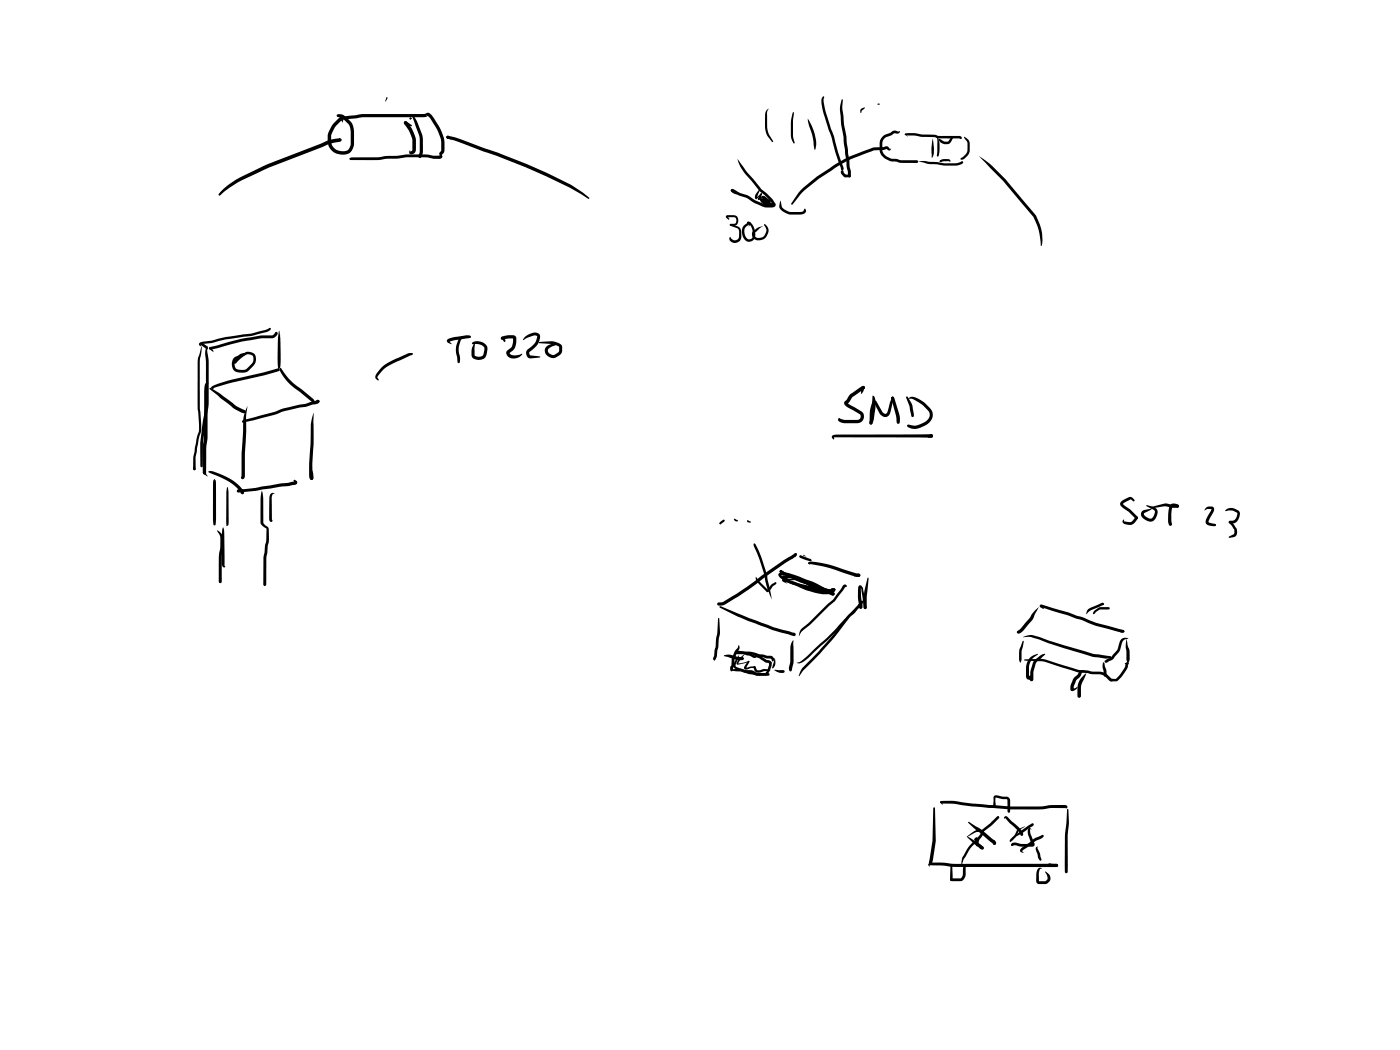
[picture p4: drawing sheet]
<svg xmlns="http://www.w3.org/2000/svg" width="285mm" height="214mm" viewBox="0 0 285 214" stroke-linecap="round" stroke-linejoin="round" font-family="sans-serif">
<g fill="#000">
<path d="M167.5 19.7l.2-.1 .1 .1-.1 .9 .4 2.1 1.7 5 .8 3.2 1.1 3-.1 .8a.5 .5 0 0 1-.5-.7l-1-3-.8-3.1-1.7-5a5.5 5.5 0 0 1-.3-2.9zM69.1 24l1.3-.3 3.6-.5h12.5a.39 .39 0 0 1 .6 .2l-.1 .2-.2-.2 .2 .2-.7 .3h-12.3l-4.5 .5-.5-.3zM45.4 38.5a22.1 22.1 0 0 1 6.7-4l2.4-1.1 10.9-4.2a8.3 8.3 0 0 1 3.8-1l-.1 .3-.1-.3a.37 .37 0 0 1 .6 .3l-.4 .4a8.6 8.6 0 0 0-3.5 1l-7 2.7a81.7 81.7 0 0 0-10.3 4.5 15.2 15.2 0 0 0-3.5 2.7h-.3l-.1-.2zM68.6 23.3h.8l.6 .2 1.7 1.6 .4 1.6v2.6a2.25 2.25 0 0 1-3.2 2.1 2.74 2.74 0 0 1-2.2-2.8 4 4 0 0 1 .8-3l1.4-1.5a.52 .52 0 0 1 .8-.3 .52 .52 0 0 1 .2 .8l-.2 .4-.3-.7 .2 .2-.4 .4a5.3 5.3 0 0 0-1.7 2.5l-.1 1.2a2.23 2.23 0 0 0 1.3 2 2.23 2.23 0 0 0 2.3-.3l.4-1v-2.6l-.2-.9-.2-.5-1.3-1.2-1.1-.4zM71.2 32.3l.1-.1 .2 .2-.2 .1zM71.3 32.2l.3-.2h5.3l1.9-.2 5.4-.4a10.9 10.9 0 0 1 4.1 .3h1.2l.3-.2a.44 .44 0 0 1 .2 .6 .44 .44 0 0 1-.5 .3l-1.3-.1a9.6 9.6 0 0 0-4-.3l-5.4 .3-1.8 .3h-5.4l-.4-.2zM71.3 32.2l.4 .4-.5-.1zM78.6 19.9l.2-.2 .1 .2-.4 .8zM82.3 24.8l.3-.2 .3 .2a8.1 8.1 0 0 1 1.7 3.2l.1 2.4a.82 .82 0 0 1-.4 .9 .82 .82 0 0 1-1-.1l.1-.6 .3 .4-.1-.1 .4-.3-.1-2.4a7.7 7.7 0 0 0-1.6-3zM83.4 24.1l.3-.1 .1 .1-.1 .2zM83.4 24l.2-.1 .2 .2-.3 .2zM82.3 24.8l.4-.1 1.2 .9-.2 .1-1.3-.4-.2-.3z"/>
<path d="M83.9 23.5l.1-.1 .2 .1 .6 1.1 1.1 2.6a9.9 9.9 0 0 1 .2 4l-.2 .5a.46 .46 0 0 1-.6 .4l-.1-.3 .3-1.3a7.3 7.3 0 0 0-.2-3.1zM86.8 23.1l.3-.1 .2 .1v.3l-.4 .1zM86.9 23l.6 .1 .6 .7a11.4 11.4 0 0 1 2.4 5.2v1.9l-.2 .3-.6 .4-.3-.3 .4-.7-.1-2.4a13.9 13.9 0 0 0-2.4-4.5l-.2-.1 .1-.1h-.3l-.1-.2zM86.9 23.1h.3l.3 .7-.3-.2a.37 .37 0 0 1-.3-.5zM89.6 31.6h.2l.2 .1v.3l-.2 .1-.3-.1zM89.2 31.8l.7-.2 .1 .2-.2 .3-.6-.2zM91 27.7l.2-.1 1.7 .4 5.9 2.2a109.4 109.4 0 0 1 17.5 7.4l3.6 2.6v.3a68.6 68.6 0 0 0-12.9-6.5l-5.9-2.3-8.4-3-1.6-.5-.2-.3zM90.9 27.8l.3-.2 .2 .1v.4l-.2 .1-.2-.1zM91 27.7h.4l.5 .8-.9-.4zM148.8 38.6l.3-.1 .2 .1v.3l-.2 .1h-.2zM148.9 38.6h.3l.9 .9a1.19 1.19 0 0 1-1.3-.7zM150.1 32.3l1.9 2.7 3 3.5 2 1.8 .8 1a.62 .62 0 0 1-.1 .8 .62 .62 0 0 1-.7 .2l-1.7-.2-1.8-.8-1.6-1.1a6.5 6.5 0 0 1-2.7-1.1l-.3-.1-.1-.2a.48 .48 0 0 1 .8-.1 6.6 6.6 0 0 0 2.7 1.1l1.4 1 1.8 .8 .6 .1 1.3-.1v.2l-.7-1.1-2.1-1.9-3-3.5a7.5 7.5 0 0 1-1.5-3z"/>
<path d="M154.8 38.4l-.7 1.9h-.1l.9-1 .2 .2-.9 .9a.34 .34 0 0 1-.5 0 .34 .34 0 0 1 0-.5l.2-.4zM154.9 39.5l.1-.2 .1 .2-.1 .1zM154.8 39.5l.2-.2 .1 .4a1.06 1.06 0 0 1-.6 1l-.2-.3zM155.4 39.9l.2 .2v.9l.2 .5h-.1h.3v.3a.76 .76 0 0 1-.8-.8v-1zM156.1 22.4l.5-.3-.4 .6v1a7.5 7.5 0 0 0 .3 3.6l.9 1.5-.1 .1-1-1.2a6.7 6.7 0 0 1-.5-4l.1-.9zM161.4 22.9l.1-.1 .2 .2-.2 2.4a7.6 7.6 0 0 0 .3 3.7l-.1 .1a2.68 2.68 0 0 1-.7-1.9v-2.6zM164.5 24.1a8.5 8.5 0 0 1 1.5 6.4h-.1a21.1 21.1 0 0 0-1.4-5.7zM171.4 34.3l.3-.1-.1 .5-.3-.2zM171.3 20.3l.2-.1 .1 .1-.1 1.6 .3 3.4 .5 2.5 .7 6.1 .2 .9v1l-.3 .3-.3-.3v-.9l-.2-.9-.7-6.1-.5-3.5a9 9 0 0 1 .1-4.1zM171.3 34.3h.3l.1 .2-.3 .1zM171.3 34.7h.4l.1 .4 .5 .5v.4h-.4l-.5-.5-.2-.3zM171.9 35.6l1-.1 .3 .3-.3 .3h-.8l-.3-.3z"/>
<path d="M175.3 22.2l.7-.4 .1 .1-.6 .6-.2 .5-.2-.4zM163 38.7a38 38 0 0 1 6.8-5.1 43.6 43.6 0 0 1 8.2-3.6h1.7l.6-.2a.7 .7 0 0 1 .8 .4l.1 .2 .3-.1-.4 .3-.6-.3-.6 .2-1.9 .1-.6 .2a27 27 0 0 0-8.1 3.9 22.2 22.2 0 0 0-7.9 6.9l-.2 .1-.1-.3zM179.7 27.8l1.9-1a.95 .95 0 0 1 1.1-.1l.5 .1-.2 .4-.9-.1-.6 .5-1 .3a1.52 1.52 0 0 0-.9 1.3v1.2a1.73 1.73 0 0 0 1.1 1.6l.8 .3h1l.8 .3h3.4l.3 .3-.3 .3h-3.3l-.9-.3a3.5 3.5 0 0 1-2.9-1.1l-.1-.1a4.1 4.1 0 0 1 .1-3.8zM184.3 27.2h.1a9.9 9.9 0 0 1 3.6 .2h2.2l1.1 .3h4.3a.31 .31 0 0 1 .2 .3 .31 .31 0 0 1-.2 .3l-.3-.1h-4.3l-.8-.3h-2.4l-1.3-.3a4.2 4.2 0 0 1-2.3-.3zM184.3 27.2l.6 .7-.7-.4zM187 32.9l1.2-.1 4.8 .5a4 4 0 0 0 2.7-.4l.1-.1a.34 .34 0 0 1 .2 .4 .34 .34 0 0 1-.4 .3 14 14 0 0 1-5.5-.1h-1.2zM189.9 28.2a7 7 0 0 1 0 3.7l-.2 .2v-2.1zM190.8 27.6a5.5 5.5 0 0 1 .3 4.2l-.2 .1-.2-.2 .2-2.8zM191.1 28.2l1.2 .6h.6l.2-.1 .7-.8 .2 .2a1.52 1.52 0 0 1-1.4 1.3 1.52 1.52 0 0 1-1.5-1.2zM191.4 32.6a2.13 2.13 0 0 1 2.1 0v.1a.17 .17 0 0 1-.1 .2 .17 .17 0 0 1-.2-.1h-1.2a.5 .5 0 0 1-.7 0zM191.5 32.7l.1 .1-.1 .2-.2-.1zM191.3 32.8l.4-.2-.2 .3z"/>
<path d="M196.3 27.9a1.58 1.58 0 0 1 1.1 1.9 2.22 2.22 0 0 1-.4 1.9l-.9 .7-.4 .1-.1-.1 1-1 .4-.7v-1.7zM199.3 31.7a25.1 25.1 0 0 1 5.9 5.4l5.7 6.7a9.1 9.1 0 0 1 1.2 6.2h-.2a12.6 12.6 0 0 0-1.5-5.8l-6.1-7.3zM147.9 43.9l1.5-.1a1.08 1.08 0 0 1 .9 1.2 1.08 1.08 0 0 1-1.1 1h-.4l-.2-.2 .2-.2h.7a.7 .7 0 0 0 .4-.8 .7 .7 0 0 0-.5-.6h-1.3v-.1l.4 .4-.2 .2-.5-.5zM148.8 45.6l1.5 .5 .4 .3 .2 .6v1.2a1.24 1.24 0 0 1-1 1.3 1.24 1.24 0 0 1-1.4-1l.2-.3 .3 .4 .7 .3a.79 .79 0 0 0 .8-.7l-.1-1.5-1.7-.7-.1-.2zM148.8 45.6l.2 .2-.2 .2-.2-.2zM152.1 45.2l.3-.1a2.8 2.8 0 0 1 1.3 3.2 1.28 1.28 0 0 1-1.4 .9 1.28 1.28 0 0 1-1.1-1.2 1.83 1.83 0 0 1 1.6-2.7v.3l-.3 .5v-.6l.1 .2a1.69 1.69 0 0 0-1 1.5 1.69 1.69 0 0 0 .8 1.5 .8 .8 0 0 0 .9-.8 2.52 2.52 0 0 0-1-2.4h-.2zM154.4 40.3l.9-.4 .2 .1-.9 .7-.3-.1zM154.8 40.4h.2l1.2 .4h.4a.34 .34 0 0 1 .1 .5 .34 .34 0 0 1-.5 0l-1.4-.5zM155 40.8h.3v.3h-.3zM155 40.8l.3-.1 .9 .7a.42 .42 0 0 1 .5 0 .42 .42 0 0 1 .1 .4l-.5 .1-.5-.2-.8-.6zM153.3 47l.4-.2a2.6 2.6 0 0 1 1.7-.7l-.7 .4-.6 .6a.63 .63 0 0 0-.4 .9 .95 .95 0 0 0 1.2 .4l.6-.3 .4-.6a1.43 1.43 0 0 0-.4-1.7l.2-.2a1.67 1.67 0 0 1 .3 2.7 1.58 1.58 0 0 1-1.6 .7 1.58 1.58 0 0 1-1.3-1.1zM154.9 40.9l.3-.2 .6 .6a.26 .26 0 0 1 .3 .3 .26 .26 0 0 1-.4 .2l-.7-.6z"/>
<path d="M155.3 40.1l.2-.1h.2v.3l-.2 .2-.2-.1zM155.3 40.1l.2-.1 1.6 1.3a.46 .46 0 0 1 .4 .6h-.5l-.7-.4-1-1.1zM156.4 40.9l.2-.1h.2l.1 .3-.3 .2-.2-.1zM155.4 40l.4 .1 .9 .6 .2 .3-.1 .2-.2 .1-1.3-.9v-.2zM154.8 40.4h.1l1.6 1a.26 .26 0 0 1 .3 .2 .26 .26 0 0 1-.1 .3l-.6-.1-1.1-.8-.3-.3zM158.9 40.8l.1 .4a1.68 1.68 0 0 0 1.5 1.8l.4 .2 2.3-.1 .4-.1 .3-.5 .2 .5-.5 .5a5.3 5.3 0 0 1-2.6 .2 2.43 2.43 0 0 1-2.3-1.8zM40.8 70.1l.5-.1 .8 .4a.39 .39 0 0 1 .2 .3 .39 .39 0 0 1-.1 .4l-1.2-.8-.3 .1zM40.6 69.9l.6-.3 2.1-.3a30.4 30.4 0 0 1 6.2-1.2 18 18 0 0 0 5.1-1.2l.5-.1a.32 .32 0 0 1 0 .3 .32 .32 0 0 1-.3 .2l-.7 .3a21.3 21.3 0 0 1-5.1 1.1l-3 .4a17.6 17.6 0 0 1-4.7 .9l-.6 .1 .3 .5-.5-.4zM41 70.6h.1l-.1 .9-.3 1.9v4.5a50.5 50.5 0 0 0 .3 8.5l-.1 1.4-.4 1.6-.7 3.7v2.4l-.2 .3-.3-.3 .1-2.5 .6-3.7 .5-1.5v-1.3a58.5 58.5 0 0 1-.3-10 11.2 11.2 0 0 1 .2-3.8zM42.2 70.3v1.6a17.4 17.4 0 0 1 .3 4.9v1.9a20.3 20.3 0 0 1-.6 7l-.6 4.5v4.7l-.3 .2-.2-.2v-4.5l.5-4.8a19.9 19.9 0 0 0 .6-6.9v-5.1a4.6 4.6 0 0 1 .3-3.3zM42 77.8l.2-.1 .2 .2-.1 1.1v10.2l-.3 2v5l-.4 .4-.3-.4v-4.8l.2-2.2 .1-9.7 .1-1.1zM42.6 70.8l1.6-.5a45.7 45.7 0 0 1 8.9-2h2.3l.8-.7a.6 .6 0 0 1 .3 .6 .6 .6 0 0 1-.5 .4l-.6 .3h-2.1a51.2 51.2 0 0 0-8.6 1.9l-1.9 .4-.2-.1z"/>
<path d="M42.8 78.9l2 1.2 3.3 2.6 1.4 .7a.52 .52 0 0 1 .4 .6l-.5 .1-1.8-1-4.9-3.9-.1-.1zM43.1 78.8l.3 .1-.2 .3-.2-.2zM43.1 78.7a18.2 18.2 0 0 1 5.8-1.8l7.6-1.9 .4 .1 .1 .2-.3 .3-2.9 .8-6.4 1.5-4.2 1.2-.2-.1zM43 79l.3-.2 .2 .3-.2 .1zM42.6 70.7h.4l.5 .9-.9-.5zM47.6 72.8l1.5-.8 1 .1-.7 .2-.7 .6a1.26 1.26 0 0 0-.9 1.5 1.26 1.26 0 0 0 1.6 .9l.7-.1 1.1-1.1a1.38 1.38 0 0 0 .2-1.7l-1.1-.3a5.9 5.9 0 0 0-2.1 1.7l-.3 .3-.2-.3a4.4 4.4 0 0 1 2.4-2.1 1.57 1.57 0 0 1 1.8 .5 1.57 1.57 0 0 1-.1 2l-1 1a2.49 2.49 0 0 1-3.4 0 2.16 2.16 0 0 1 .2-2.4zM56.8 67.4a28.4 28.4 0 0 1 .2 7.5l-.2 .2-.2-.1v-5.2zM57 75l.1-.1 .4 .5a11.7 11.7 0 0 0 3.9 3.8l2.4 2.1a.35 .35 0 0 1 .2 .4 .35 .35 0 0 1-.4 .2l-2.6-2.2a9.3 9.3 0 0 1-4.1-4.5zM77.8 74.8l1.5-1.1 3.8-1.8h.6l.4 .1-.2 .3-2.4 1.1a7.4 7.4 0 0 0-4.7 3.4l.3 .6-.1 .1-.4-.3a.86 .86 0 0 1 .1-1.2zM91.1 69.1l1.4-.5 2.5-.3h.6l.3 .3-.3 .2-3 .5-1.1 .3-.1-.2 .6 .6-.6-.1a.47 .47 0 0 1-.3-.8zM93.6 68.8l1.1-.4 .9-.1 .3 .3-.3 .2h-.9l-.6 .2a4.1 4.1 0 0 0-.4 3.7l-.1 1.2h-.4l-.1-.9a4.7 4.7 0 0 1 .5-4.2zM96.2 69.7a1.96 1.96 0 0 1 3 1.5v.2a1.64 1.64 0 0 1-1.9 1.9l-1-.3-.3-.8a2.45 2.45 0 0 1 .7-2.2l-.1 2.3a1.12 1.12 0 0 0 1.9-.3l.1-.7a.82 .82 0 0 0-.7-1.1l-.7-.2-.9 .1-.2-.2z"/>
<path d="M102.1 68.6a3.8 3.8 0 0 1 2.9-.1 2.79 2.79 0 0 1-1.3 3.4l.1 .1a1.48 1.48 0 0 0 1.8 .3l.7-.3a.74 .74 0 0 1-.7 .8 1.63 1.63 0 0 1-2.5-.8l.1-.5 .8-.6a2.31 2.31 0 0 0 .5-2l-2.2 .3-.3-.3zM102.1 68.6h.3l.2 .2 .3 .7-.2 .2-.4-.5-.2-.1-.1-.2zM106.9 68.6a2.36 2.36 0 0 1 2.8-.7 2.04 2.04 0 0 1-.6 2.6l-1.3 1.2v.4l.2 .3 1.9 .2 .1 .1-2 .3a1.1 1.1 0 0 1-.6-1.9 3.3 3.3 0 0 0 2-2.5l-.2-.2-.5-.1-2.2 .9zM109.6 69.8l.2-.2 2.7-.1a2.83 2.83 0 0 1 1.8 .8l.2 .3-.1 1.1-.3 .5-.5 .4a1.51 1.51 0 0 1-2.1-.1 1.51 1.51 0 0 1-.1-2.1l1-.4 .9-.1 .2 .1-.2 .2-.8 .3a.97 .97 0 0 0-.9 1 1.17 1.17 0 0 0 1.2 .8l1-.7v-1l-1.2-.5-2.8-.2zM173.1 80.3l2.3-1.6 .4-.1 .2 .1v.4l-2.4 1.7-.7 1.1-.4 .3v-.2l2.9 1.8a1.34 1.34 0 0 1 .4 1.5 1.34 1.34 0 0 1-1.3 .9l-2.9-.1-.8-.3-.2-.4 .3-.3 .3 .3 .7 .1h2.6a.72 .72 0 0 0 .7-1l-2.8-1.7a.76 .76 0 0 1-.5-.7 .76 .76 0 0 1 .5-.7zM39.4 95l.4 .4-.2 .4-.3-.2v-.4zM41.5 95.6l.4 .6-.3 .4-.3-.3v-.5zM41.4 96.2l.3-.1 .3 .5h-.5zM41.3 96.1l.3-.2 .3 .1v.4l-.3 .2-.2-.1zM41.4 96.2h.4l.5 .8-.9-.5zM42.5 95.9h.2a10.4 10.4 0 0 1 6.9 4.2v.5l-.2 .1-.3-.2a7.4 7.4 0 0 0-3.9-3.2l-2.7-1.1-.1-.1zM43.5 97.7l.2-.1 .1 .1-.1 .4z"/>
<path d="M43.5 97.7l.2-.1 .2 .2 .1 .7v7.2l-.1 1-.2 .3-.3-.3v-1v-7.2zM46.2 99.2h.1a19.9 19.9 0 0 1 .2 5.3v2.3a.21 .21 0 0 1-.2 .3 .21 .21 0 0 1-.2-.3v-6.5zM48.3 99.7l3.7-.4 8-1.3v.2l-.3-.4a.53 .53 0 0 1 .8 .3l-.1 .4-.3 .2-8 1.2-3.6 .3-.3-.2zM49.5 85.6l.2 .2-.2 .2-.2-.2zM49.4 85.7l3-.9a22.7 22.7 0 0 0 5.2-1.6l4.5-1 2.6-.8 .3 .1 .1 .2a1.52 1.52 0 0 1-1.3 .7l-1.6 .4-1.3 .2-3.4 .8a18.4 18.4 0 0 1-4.9 1.5l-3.1 .7-.2-.2zM49.3 85.8l.2-.2 .4 .2-.4 .2zM50.4 82.6a18 18 0 0 0-.3 5.2l-.2 4.5v4.6l-.2 .5-.3 .2-.4-.4 .3-.3-.1 .1v-4.7l.3-4.5a8.9 8.9 0 0 1 .9-5.2zM53.3 99.9a29.5 29.5 0 0 1 .3 6.5l1 .9 .1 .5 .1 2.3-.6 3.4v5.5l-.3 .3-.3-.3v-5.5l.6-3.5v-2.4a1.9 1.9 0 0 1-1.2-1.2v-2.8a10.5 10.5 0 0 1 .3-3.7zM63.4 95.6v-.1a2.28 2.28 0 0 1 .4 1.8l-.1 .3-.2 .1-.4-.3 .2-.3-.1 .1zM63.6 81.5l.3 .1v.3h-.4zM63.8 84.1v6.4l-.2 3.9 .1 2.8-.2-.1 .3 .3-.1 .2a.62 .62 0 0 1-.7-.1 .62 .62 0 0 1-.1-.7l.4-7.7a11.5 11.5 0 0 1 .5-5zM63.5 81.6l.3-.1h.1l.1 .3-.3 .2-.1-.1z"/>
<path d="M64.2 81.8l.5-.4 .4 .3-.2 .3-.6 .3-.2-.3zM169.5 88.7l.8-.2 19.3-.1 .3 .1 .1 .3-.1 .2-.3 .1-19.8-.1 .1 .3-.2 .2-.3-.5zM175.5 78.7l.3-.1 .3 .3-.4 .9-.4 .5v-1.1zM177.8 81.6l.3-.1 .3 .1 1.3 2.4 .6 .3 .4-.5 .8-2.8 .2-.2h.2v.6l-.6 2.5a1.13 1.13 0 0 1-.9 1 1.13 1.13 0 0 1-1.3-.6l-1-2.1-.1-.2h.1l-.3 .3a7.8 7.8 0 0 0-.2 3.8v.3h-.3h-.2l-.1-.3a9 9 0 0 1 .6-4.1zM177.6 80.6a.74 .74 0 0 1 .6 .8v1.6l-.3 2.3a1.23 1.23 0 0 1-.6 1.1l-.3-.3 .5-3zM181.6 80.8h.3v.5l-.4-.1zM181.5 80.8h.3l.3 .2 1 3.4 .1 1.6-.3 .3-.3-.3-.2-1.4-1-3.6zM184.6 80.7l1.2 1.8 .3 2.1-.1 .3h-.2l-.3-.2-.3-2-.7-1.8zM184.9 81.1a1.6 1.6 0 0 1 2.1 .1 5.5 5.5 0 0 1 2.9 2.9 2.26 2.26 0 0 1-1.2 2.4 3.5 3.5 0 0 1-3.9 .5l-.1-.3 .2-.3 1.5 .3 1.9-.8a1.47 1.47 0 0 0 .5-2.5 7.6 7.6 0 0 0-3.4-2.2zM189.4 88.4l.5 .1 .1 .3-.2 .3-.8 .1-.1-.2zM44.2 108l.7 .5 .4 .6 .1 2.7a11.7 11.7 0 0 0-.3 4.1l.1 2.5-.4 .4-.3-.4v-2.5a12.8 12.8 0 0 1 .3-4.4v-2.2zM45.4 107.4l.1 .1 .2 .7v7l.2 .2-.2 .1a.65 .65 0 0 1-.6-.7l.1-6.6z"/>
<path d="M48.3 99.8h.3l.3 .4h-.5l-.2-.2zM55.1 100.5l.4-.2 .5 .2-.3 .1a.84 .84 0 0 0-.4 .9l.1 4.3h-.1l.2 .2-.1 .2a.49 .49 0 0 1-.5-.1 .49 .49 0 0 1-.1-.6v-4.2zM146.6 106.3l.7-.5 .2 .1v.3l-.9 .6-.2-.2zM149.4 105.7l.2-.1 .7 .4-.2 .2-.3-.1zM153.9 117.4l1 1.2 1.5 1.6v.3h-.3l-1.9-2a.9 .9 0 0 1-.3-1.1zM158.8 116.2l.2-.1 1.3 .7 3.6 1.4a17.6 17.6 0 0 0 5.2 1.8h.5l-.2 .2v.2l-.3-.3a.43 .43 0 0 1 .5-.2 .43 .43 0 0 1 .3 .3 .57 .57 0 0 1-.8 .5 17.2 17.2 0 0 1-5.4-1.9l-4.3-1.8-.6-.4zM159.3 117.3l1.5-.2 .8 .2 8.2 3.4 .1 .2-.2 .3h-.4l-7.9-3.4-1.9-.1-.3-.3zM159.3 117.9l.4-.1 .6 .2 4 1.5 1.6 .4 3 .5a.44 .44 0 0 1-.1 .5 .44 .44 0 0 1-.5 .1l-1.9-.2-2.3-.6-4.5-1.8 .1-.3 .7 .8-.9-.4a.38 .38 0 0 1-.2-.6zM161.8 112.7h.2l.3 .2-.5 .6-.1-.2zM161.8 112.7h.3l.1 .4h-.3zM146.1 122.7l1.1-.2a75.4 75.4 0 0 0 9.1-6.2l5.4-3.6h.5l.1 .2-.2 .3-.6 .5-1.6 .9-4.4 3.1a53.5 53.5 0 0 1-8.1 5.5l-1.1 .1-.2-.1zM162.8 113.2h.7l1.6 .6 .2 .3-.3 .2-.9-.3-1.2-.4-.2-.3z"/>
<path d="M162.8 113.2l.3-.1 .5 .5-.7-.1zM164.5 114.6l.2-.1 .1 .2-.1 .1zM164.6 114.5l.1-.1a18.3 18.3 0 0 1 6.9 1.5l2.9 .9a.47 .47 0 0 1 .5 .1 .47 .47 0 0 1 .1 .5h-.9l-2.8-.9a33.2 33.2 0 0 0-6.7-1.7l-.2-.1zM164.7 114.6l.3 .5-.4-.4zM169.2 119.9a.62 .62 0 0 1 .9 .2l-.3 .3-.4-.1h-.2zM173.9 117.2l.9-.4 .3 .1 .1 .2-.4 .4-.8-.1zM176.7 117.6l.2 .1-.5 6.3-.5-.1-.1-.4a12.3 12.3 0 0 1 .4-4.1zM228.3 102.1l1.7-.9 .5 .1 .5 .5-.2 .3-.6-.4-1.5 .8-.1 .1 .2 .2a9.5 9.5 0 0 1 2.9 2.6l-.1 .2h-.4l-1.4-1.4-1-.7a.85 .85 0 0 1-.5-1.4zM228.7 105.8h.2v.4l1.3 .1 1-1 .4-.1 .1 .4-.9 1a1.85 1.85 0 0 1-2.2-.3zM234.3 103.2l3-.7 1.4 .3h1.1l.3 .3-.4 .3h-1.1l-1.4-.3-2.8 .4-.2-.1zM233.4 102.9l1.3 .3 .7 .4a1.68 1.68 0 0 1-.4 2.3 1.68 1.68 0 0 1-2.4-.5 .96 .96 0 0 1-.2-1.1 .96 .96 0 0 1 1-.6l1-.1 .1 .1-1.4 .7a.41 .41 0 0 0-.2 .4 .41 .41 0 0 0 .3 .4l.5 .3a.69 .69 0 0 0 1.1-.4l.3-.7v-.4l-1.5-.8zM239.5 102.9l.3-.1h.2v.4l-.2 .2-.3-.1z"/>
<path d="M238.4 102.7a1.35 1.35 0 0 1 1.6 .3v.3h-.2l-.3-.1h.1a.5 .5 0 0 0-.6-.2 .5 .5 0 0 0-.4 .5l-.1 1.2 .1 2-.3 .4-.2-.1-.2-.5-.1-1.8 .2-1.4zM245.5 103.4l.5-.3h.6a.74 .74 0 0 1 .7 .6 .74 .74 0 0 1-.4 .8l-.8 1.8 .6 .3a.77 .77 0 0 1 .9 .3l-.2 .2a1.77 1.77 0 0 1-1.9-.6l.1-.8 1.1-2-.9-.1-.6 .4zM249.5 103.9a2.04 2.04 0 0 1 2.9 .4 1.75 1.75 0 0 1-2.2 2.2v-.4l.2-.1a1.31 1.31 0 0 0 1.5-1.5l-.9-.5-.7-.1-.7 .2zM250.2 106.1a1.05 1.05 0 0 1 1.1 .8l.5 .9v1.1l-.4 .4-1.1 .2-.2-.1 .1-.2 1-.4 .1-.4v-.6l-1.1-1.3zM145.4 134.2l.2 .1-.2 .2-.1-.2zM146.2 125.9l.1-.1 .1 .1 .2 3.1-.6 4.5-.3 .7-.3 .3a.61 .61 0 0 1 0-1l.6-4.6zM146.4 123.6l.3-.2 6.1 2.5a50.4 50.4 0 0 0 8.4 2.8l.2 .1a.38 .38 0 0 1 .5 .2 .38 .38 0 0 1-.4 .5v-.4l.1 .3-.7-.1a54.5 54.5 0 0 1-8.6-2.9l-2.2-.9zM147.4 133.4h.1a3.8 3.8 0 0 1 2.7 .3l1.2 .2v.4a4.9 4.9 0 0 1-3.2-.5l-.8-.2zM148.9 136.4l.8-.2a3.5 3.5 0 0 1 2.1 .2l1.3 .1 1 .5 1.7 .1 .5-.7 .3-1a.46 .46 0 0 1 0-.4 .46 .46 0 0 1 .4-.2l.1 .6-.3 1a1.49 1.49 0 0 1-1.9 1.2 2.81 2.81 0 0 1-2-.6h-1.2l-.9-.3-1.4-.1-.5-.1zM149.9 132.7l.4-.2 2.6 .2 3.3 .8h.9l.3 .4-.1-.1a.43 .43 0 0 1 .3 .5 .43 .43 0 0 1-.3 .4l-.2-.2 .1-.3 .1 .1-.3-.1-.1-.2 .1 .1h-1l-3.1-.9h-1.4l-1.4-.3-.3 .1zM150.1 135h.7l1.7-.5 .1 .2-2.2 .6h-.4zM150.4 133.5h.1l-.7 1.8 .1 .5 2.6 .9 1.8 .3h2.1l.3 .3-.3 .3h-2.2l-1.8-.4-2.2-.8a1 1 0 0 1-.8-.6 1 1 0 0 1 .2-1.1z"/>
<path d="M150.4 131.4l.1 .1 .1 .6-1 2-.1 1.5-.3 .4v.6l-.2 .1-.3-.3v-.4l.2-.5 .1-1.5 .6-1.4 .6-.7zM150.9 133.7l.7-.5-1.5 2.1a.43 .43 0 0 1 .1-.7zM152.3 134.6l.2-.1 .1 .3-.7 1.2-.1-.1 1.8-.3 .3 .2-.2 .2h-.8l-.7 .3a.43 .43 0 0 1-.7-.1 .43 .43 0 0 1 .1-.6zM153.5 135.7l.3 .1 .3 .5a1.02 1.02 0 0 0 1.3-.1l1.3 .1 .1 .1-.1 .2-1.1 .1a1.52 1.52 0 0 1-2-.1zM157 119l.7-.4a.23 .23 0 0 1 .4 .1 .23 .23 0 0 1-.2 .3l-.6 .4-.3 .4a.95 .95 0 0 1-.9 .7 1.04 1.04 0 0 1 .6-.9zM149.8 132.7h1.8l1.3 .3 .7 .5 .3-.2 .5 .1 1.8 1a.73 .73 0 0 1 .8 .8h-.1l-.5-.2-.5-.1-1.7-1-.7 .1-.9-.5-1.2-.3h-1.4l-.3-.3zM153.5 110.7l.1-.1 .2 .2 .7 1.4 1.6 4.5 1 5.4-.8-2.1-.7-3.1-1-2.9-1.1-2.7zM157.7 136.4h1.8l.2 .1v.4a2.17 2.17 0 0 1-2-.5zM157.7 134l.1 .1a1.87 1.87 0 0 1-.4 1.9h-.2zM161.5 130.3l.1 2.4a7.2 7.2 0 0 1-.3 3.3l-.2 .6h-.4l-.1-.5 .3-1.3v-1.3a4.8 4.8 0 0 1 .3-2.8zM162.1 135l.9-.3 1.3-1.1 4-3.6 2.4-2.5a22.9 22.9 0 0 1 4-4.2l.6-.5 .3 .3-.2 .4-.7 .4-1.8 1.8-4.3 4.6-2.6 2.3a7.9 7.9 0 0 1-3.2 2.5zM175.3 122.4l.2-.1 .2 .2a12 12 0 0 1-2.6 3.1l-3.9 5-2.2 2.5-3.5 3.4-.8 1.2-.1-.1a4.9 4.9 0 0 1 2-2.8l4.2-4.6 3.8-4.9 1.1-.9z"/>
<path d="M171.7 119.1a.33 .33 0 0 1 .5-.1 .33 .33 0 0 1 0 .5h-.2l-.3 .7a11.6 11.6 0 0 1-2.9 3.1 39.5 39.5 0 0 1-5.6 5.3l-.5 .8a2.12 2.12 0 0 1 .9-1.8l1.2-1 3.9-3.8a10 10 0 0 0 2.5-2.9zM158.6 116.7a2.95 2.95 0 0 1 2.4 .1l2.4 .9a21.2 21.2 0 0 1 4.7 2.1 1.58 1.58 0 0 1 1.4 .7l-.3 .4-1.5-.5a24.8 24.8 0 0 0-5.2-2.4 6.9 6.9 0 0 0-3.4-.9l-.2 .1 .1-.2 .9 .8a9.1 9.1 0 0 0 4.1 1.3l4.5 1.1 .4 .1 .1 .3-.4 .3-4.8-1.3a10.8 10.8 0 0 1-4.9-1.9l-.2-.2a.57 .57 0 0 1-.1-.8zM168.3 120.4l.3-.1 .3 .1v.4l-.3 .2-.2-.1zM158.8 116.2l.3-.1 1 .6 1.6 .5 1.6 .9 1.2 .4a11.1 11.1 0 0 0 4.7 1.7h-.2l.4 .1 .1 .2-.2 .3-.2 .1a12.8 12.8 0 0 1-4.8-1.9l-1.2-.4-1.5-.9-1.8-.6-1-.6zM169.1 120.6l.2-.1 .5 .2v.4l-.2 .1-.4-.2-.2-.2zM159.3 117.3l.3-.1 1 .6 2.1 .3 4.5 1.3 1.4 .6 1.2-.2 .3 .3a1.42 1.42 0 0 1-1.9 .1l-1.1-.6-4.4-1.4-2.5-.1-.8-.5zM169.5 120l.3-.2 .2 .1 .1 .2-.3 .3-.2-.1zM174.8 123l.5 .4 .2 .2-.1 .2-.2 .1-.2-.1-.3-.7zM175.2 123.3l.3 .1 .1 .2-.2 .3-.4-.1v-.2zM175.3 122.4l.2-.1 .2 .2-.3 .4-.2-.1zM174.9 119.3a.65 .65 0 0 1 .8 .6l.8 3.8-.3 .3-.3-.2-.5-3.8-.3-.4h.2v1.8l.3 2.2-.3 .3h-.3l-.1-.3a12 12 0 0 1-.1-4.1zM207.2 128.4l.3 .3-.2 .3-.3-.3z"/>
<path d="M208.3 129.7l1-.3a3.7 3.7 0 0 1 2.5 .4l1.9 .7 8.8 2.6 3.7 .5 .2 .2-.2 .2a5.1 5.1 0 0 1-2.7-.2l-1.2-.1-5.6-1.7-6.7-2.3zM208.2 130.5l.3 .1-.3 1.2a5 5 0 0 0-.2 2.6l-.2 .5-.2-.1a4.4 4.4 0 0 1 .3-3.3zM208.6 134.3l3.9-.1 5.7 1.7a8.1 8.1 0 0 0 3.4 .6l1.1 .2a3.5 3.5 0 0 1 3.6 1.5h1l.8-.9 .8-1.3 .4-1 .3-.2 .1 .1-.2 1.3-1.3 1.8-.8 .7h-1.3a3.9 3.9 0 0 0-2.2-1.4h-1.5l-.9-.2a8.1 8.1 0 0 1-3.5-.7l-5.4-1.7-4-.2-.1-.1zM209.7 133.9l.6-.4 1-.3-.6 .5a3.1 3.1 0 0 0-1.2 2.9l.1 1.2h-.2a.34 .34 0 0 1 .3-.2 .34 .34 0 0 1 .3 .2 .57 .57 0 0 1-.6 .6 .57 .57 0 0 1-.5-.7l.1-2.4zM210.8 124.2l.7-.6-.7 1.4a5.4 5.4 0 0 1-1.8 2.6l-.9 1a.64 .64 0 0 1-1.1 .1l.1-.2h.3l-.1-.1 .6-.5 1.6-2zM211.9 123.1l5.5 1.6 3.1 1a18.9 18.9 0 0 0 5.1 1.7l3 .8 .3 .3-.3 .3-1.1-.2a34.2 34.2 0 0 1-6.7-2.1l-8.8-2.9-.3-.2zM211.8 123.2h.4l.3 .6-.1 .2-.6-.5zM210.7 134.4l.6-.5a1.59 1.59 0 0 1 1.5-.7l-1.9 1.9-.5 1.7v1.6a.36 .36 0 0 1-.3 .3 .36 .36 0 0 1-.4-.1l-.3-.4a.28 .28 0 0 1 0-.4 .28 .28 0 0 1 .5 .2l-.2 .1 .2-.3 .3 .3h-.3l-.1 .2v-1.8l.5-1.6zM219.8 136.8l.5-.4h.6l-.6 .5-.3 .8-.9 .8-.5 1.2v.7l-.2-.2 .5-.1 .4-.2a.86 .86 0 0 1-1.3 .6 4.6 4.6 0 0 1 .7-2.6l.6-.5zM221.5 124.1l2.6-1.3a.36 .36 0 0 1 .5-.1 .36 .36 0 0 1 .1 .5l-2.6 1.1-.9 .8zM220.8 137.4l.4-.4-.3 .7a5.3 5.3 0 0 0-.8 4l-.1 .2-.3 .1-.2-.1a4.3 4.3 0 0 1 1.3-4.5zM222.8 124.3l1.2-.7h1.7l.3 .3-.3 .2h-1.8l-1.2 .9-.2-.1z"/>
<path d="M222.6 124.7l.2 .2-.1 .1zM224.6 135l.1-.2 .2 .2 .4 1.5v1l-.1-.1v.3l-.2 .1a.76 .76 0 0 1-.3-1.1l-.2-.9zM224.8 137.3h.6l-.4 .4h-.1zM224.8 137.3h.3l.1 .4h-.3l-.2-.2zM228.1 128.6l.6-.3 .2 .2-.2 .3h-.5zM229.4 134.9l.4 .1-.1 .2h-.4zM229.4 130l.3 1.8a3.7 3.7 0 0 1 0 3.2 1.87 1.87 0 0 1-.4-1.7l-.1-1.8zM229 135.1l.6-.2 .2 .2-.3 .2-.4-.1zM228.3 130.1l.6-.2 .8 .1-1 .4-.8 2.2-1.3 1.6-.7 .4a.63 .63 0 0 1-1 .1l.5-.5 .9-.4 1.1-1.4 .6-1.8zM219.5 141.2l.6 .4-.1 .3-.3 .1-.3-.2zM189.1 175.8l.3-.1a19.4 19.4 0 0 1 4.8 .2h20.4h.5l.3 .3-.3 .3h-.5h-19.8l-5.5-.4v.4l-.3-.3zM190 164.5l.2-.2 .2 .2 .1 6.7-.6 3.9-.1 .6-.3 .3-.4-.4 .8-4.4z"/>
<path d="M191.5 163.2l.2-.1a12.7 12.7 0 0 1 4.1 .2l9.9 .9h6.3l2.1-.3 3.1 .1a.27 .27 0 0 1 .1 .4 .27 .27 0 0 1-.4 0v.1h-3.1l-1.7 .3h-6.5l-7.6-.6-3.8-.6h-2.5l-.2-.1zM191.5 163.2h.4v.7l-.5-.5zM193.5 178.9l2-.1a.65 .65 0 0 0 .5-.7l.1-1.4 .4-.3 .3 .1-.3 .2 .1 1.4a1.26 1.26 0 0 1-1.1 1.3h-1.8l-.2-.1zM193.7 176h.2v.1l-.1 .1zM193.6 176h.3l.1 2.6v.5l-.3 .3-.3-.3zM193.7 176l.2-.1 .1 .3-.3-.1zM198.6 170.6l.1-.1a.36 .36 0 0 1 .4 .2 .36 .36 0 0 1-.1 .5l-1.7 1.9-1 1.8-.6 1.3 .2-1.5 .5-.9a7.5 7.5 0 0 1 1.9-2.6l.4-.5 .1 .1-.5 .2zM196.9 170.3l1.1-.9a2.35 2.35 0 0 1 2.2-.4l.2 .2-.2 .2h-1.4l-1.9 1zM196.9 170.3l2.6 1.6 .5 .5-.2 .1v.3l-1.2-1.5 .4 .2 1.2 .9a.4 .4 0 0 1-.1 .6 .4 .4 0 0 1-.6-.2l-1.4-1.2zM197.1 167.4l.2-.1 1.2 .8a21 21 0 0 1 4.1 3.1l.2 .6-.3 .2-.3-.1v-.4l-.1 .3-3.7-3.1zM199.9 169l1.7-1.4 1.4-1.4h.4v.4l-1.5 1.4-2 1.5 .3 .2-.1 .2-.5-.3zM199.9 169.1l.2-.1 .2 .1v.5l-.9 1.5-.2 1-.2 .2-.3-.2v-1z"/>
<path d="M202.2 171.1l.1-.1 .3 .2 .2 .5-.1 .2h-.5zM202.4 162.1l.7-.2 1 .3h1l.4 .3 .2 .5-.1 2.4-.2 .1-.3-.3v-2.2l-.1-.3h-1l-1.3-.3v1.7l-.4 .1v-1.8zM202.4 163h.2l.1 .6a.36 .36 0 0 1 0 .4 .36 .36 0 0 1-.3 .2l-.2-.3zM204.5 166.3l.3-.1 .3 .1 1.1 1.1a5 5 0 0 1 2.1 2.4l-.1 .3a.49 .49 0 0 1-.5-.4l-.9-1-1.2-1.1-.8-1.1-.3 .2-.1-.1zM206.1 171.7l.2 .3-.2 .2-.2-.1zM205.9 172l.2-.2 .2 .2-.2 .2zM206.5 170.3l2.9-2.2 .8-.5 .2 .1a.76 .76 0 0 1-.7 .8l-1.8 1.2-1.3 .7zM207.8 172.8l1.9-1.3a4.1 4.1 0 0 1 2.1-1.3l.5-.2 .2 .2-.4 .5-1.3 .6-.8 .6-1.9 1.3 .3 .4-.4-.1a.42 .42 0 0 1-.2-.7zM207.1 169l1.6-.7-1.3 .8a4.1 4.1 0 0 1-1.4 2.2h-.1a.23 .23 0 0 1-.3 .1 .23 .23 0 0 1 0-.4l1-1zM206 171.7l.7-.2a7.5 7.5 0 0 0 3.4 .3v.2l-.8-2.3a.71 .71 0 0 1 .5-1.1l.3 .3-.4-.1 .1 1 .9 2.1-.1 .3-.5 .2a9.2 9.2 0 0 1-3.6-.3l-.6 .1-.1-.2zM211 172.5l.3-.1-.1 .2 .6 1.3 .2 1.1v.2a1.06 1.06 0 0 1-.7-1.1l-.4-1.2zM211.4 176.8l.4-.1 .4 .1-.5 .2-.1 .5v1.9h1.3l.4-.4v-.5l-.5-1a1.66 1.66 0 0 1 1.1 1.1l-.2 .8-.5 .5-.4 .1a1.83 1.83 0 0 1-1.7-.2l-.1-1.9z"/>
<path d="M213.4 175.9l.2-.1 1 .1a.56 .56 0 0 1 .8 .3v.2l-.6 .1zM217.3 164.8l.1-.1 .1 .1 .1 3.4a61.5 61.5 0 0 0-.2 9.3l-.3 .3-.3-.3v-2.2a36 36 0 0 1 .3-7.8z"/>
<circle cx="154.9" cy="40.6" r=".23"/>
<circle cx="175.8" cy="78.9" r=".34"/>
<circle cx="159" cy="116.4" r=".28"/>
<circle cx="169.6" cy="120.9" r=".32"/>
<circle cx="212" cy="123.4" r=".26"/>
</g>
<g fill="#000">
<path d="M178.7 21.1l.5 .1-.4 .1z" fill-rule="evenodd"/>
<path d="M152.2 106l.3 .1-.2 .2-.2-.2z" fill-rule="evenodd"/>
<path d="M152.2 106.2l.2-.2 .5 .3-.2 .1z" fill-rule="evenodd"/>
<path d="M163.5 113l.4 .2-.4-.1z" fill-rule="evenodd"/>
<path d="M163.8 113.2l.4 .1z" fill-rule="evenodd"/>
<circle cx="178.8" cy="21.2" r=".1"/>
<circle cx="152.2" cy="106" r=".09"/>
</g>
</svg>
